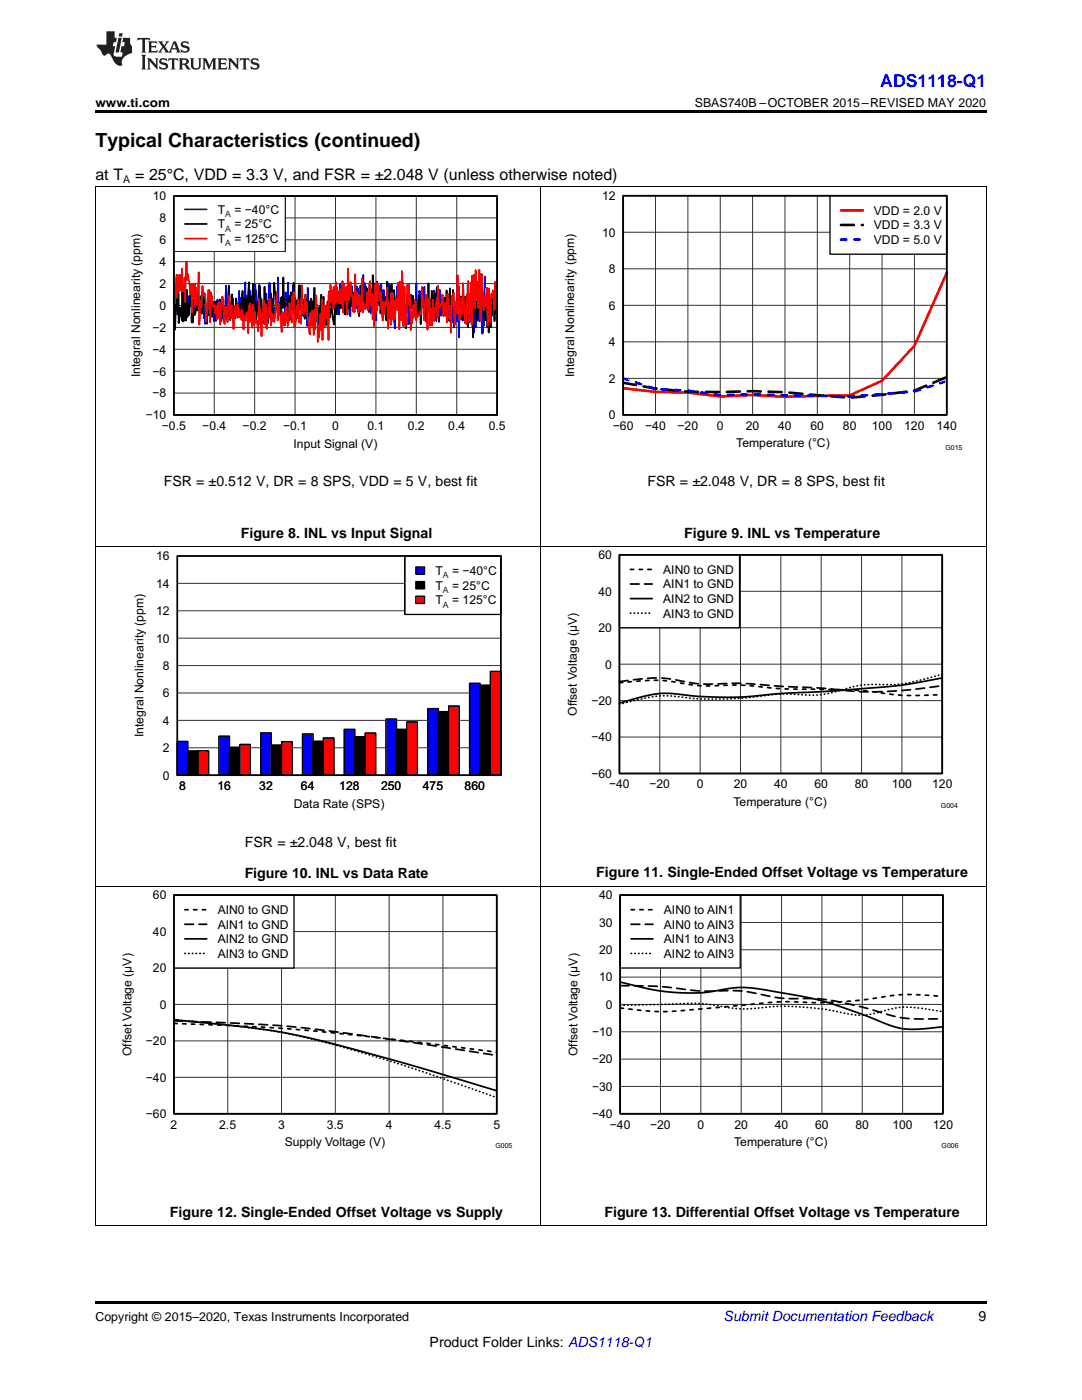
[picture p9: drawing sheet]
<svg xmlns="http://www.w3.org/2000/svg" width="216mm" height="279mm" viewBox="0 0 216 279" stroke-linecap="round" stroke-linejoin="round" font-family="sans-serif">
<defs><g id="words">
<text font-size="3.9" x="19" y="29.3">Typical Characteristics (continued)</text>
<text font-size="3.5" fill="#00f" x="175.6" y="17.3">ADS1118-Q1</text>
<g font-size="3.2">
<text x="19" y="36">at T</text>
<text x="27" y="36">= 25°C, VDD = 3.3 V, and FSR = ±2.048 V (unless otherwise noted)</text>
</g>
<g font-size="2.8">
<text x="32.7" y="97">FSR = ±0.512 V, DR = 8 SPS, VDD = 5 V, best fit</text>
<text x="129.2" y="97">FSR = ±2.048 V, DR = 8 SPS, best fit</text>
<text x="48" y="107.4">Figure 8. INL vs Input Signal</text>
<text x="136.5" y="107.4">Figure 9. INL vs Temperature</text>
<text x="48.9" y="168.9">FSR = ±2.048 V, best fit</text>
<text x="48.8" y="175.3">Figure 10. INL vs Data Rate</text>
<text x="119" y="174.9">Figure 11. Single-Ended Offset Voltage vs Temperature</text>
<text x="33.9" y="242.9">Figure 12. Single-Ended Offset Voltage vs Supply</text>
<text x="120.6" y="242.9">Figure 13. Differential Offset Voltage vs Temperature</text>
<text x="195.3" y="263.6">9</text>
<text x="85.7" y="268.9">Product Folder Links: ADS1118-Q1</text>
</g>
<text font-size="2.8" fill="#0000c8" x="144.4" y="263.6">Submit Documentation Feedback</text>
<g font-size="2.5">
<text x="19" y="21.4">www.ti.com</text>
<text x="138.6" y="21.4">SBAS740B –OCTOBER 2015–REVISED MAY 2020</text>
<text x="19" y="263.6">Copyright © 2015–2020, Texas Instruments Incorporated</text>
</g>
<g font-size="2.4">
<text x="30.5" y="40">10</text>
<text x="120.1" y="39.9">12</text>
<text x="31.8" y="44.4">8</text>
<text x="43.4" y="42.7">T</text>
<text x="43.4" y="45.6">T</text>
<text x="46.8" y="42.7">= −40°C</text>
<text x="46.8" y="45.6">= 25°C</text>
<text x="120.1" y="47.2">10</text>
<text x="174.4" y="42.9">VDD = 2.0 V</text>
<text x="174.4" y="45.8">VDD = 3.3 V</text>
<text x="31.8" y="53.1">4</text>
<text x="31.8" y="48.7">6</text>
<text x="43.4" y="48.5">T</text>
<text x="46.8" y="48.5">= 125°C</text>
<text x="174.4" y="48.7">VDD = 5.0 V</text>
<text x="31.8" y="57.5">2</text>
<text x="121.5" y="54.5">8</text>
<text x="31.8" y="61.8">0</text>
<text x="121.5" y="61.8">6</text>
<text x="30.4" y="70.6">−4</text>
<text x="30.4" y="66.2">−2</text>
<text x="121.5" y="69.1">4</text>
<text x="27.9" y="75.3" transform="rotate(-90 27.9 75.3)">Integral Nonlinearity (ppm)</text>
<text x="30.4" y="74.9">−6</text>
<text x="114.6" y="75.2" transform="rotate(-90 114.6 75.2)">Integral Nonlinearity (ppm)</text>
<text x="121.5" y="76.4">2</text>
<text x="29.1" y="83.7">−10</text>
<text x="30.4" y="79.3">−8</text>
<text x="121.5" y="83.7">0</text>
<text x="32.3" y="85.8">−0.5</text>
<text x="40.4" y="85.8">−0.4</text>
<text x="48.4" y="85.8">−0.2</text>
<text x="56.5" y="85.8">−0.1</text>
<text x="58.6" y="89.3">Input Signal (V)</text>
<text x="66.3" y="85.8">0</text>
<text x="73.3" y="85.8">0.1</text>
<text x="81.4" y="85.8">0.2</text>
<text x="89.5" y="85.8">0.4</text>
<text x="97.5" y="85.8">0.5</text>
<text x="122.3" y="85.8">−60</text>
<text x="128.7" y="85.8">−40</text>
<text x="135.2" y="85.8">−20</text>
<text x="143" y="85.8">0</text>
<text x="146.9" y="89.3">Temperature (°C)</text>
<text x="148.8" y="85.8">20</text>
<text x="155.3" y="85.8">40</text>
<text x="161.7" y="85.8">60</text>
<text x="168.2" y="85.8">80</text>
<text x="174" y="85.8">100</text>
<text x="180.4" y="85.8">120</text>
<text x="186.9" y="85.8">140</text>
<text x="31.2" y="111.8">16</text>
<text x="119.4" y="111.6">60</text>
<text x="31.2" y="117.3">14</text>
<text x="86.9" y="114.7">T</text>
<text x="86.9" y="117.7">T</text>
<text x="90.2" y="114.7">= −40°C</text>
<text x="90.2" y="117.7">= 25°C</text>
<text x="119.4" y="118.9">40</text>
<text x="132.3" y="114.5">AIN0 to GND</text>
<text x="132.3" y="117.4">AIN1 to GND</text>
<text x="31.2" y="122.8">12</text>
<text x="86.9" y="120.6">T</text>
<text x="90.2" y="120.6">= 125°C</text>
<text x="132.3" y="120.3">AIN2 to GND</text>
<text x="132.3" y="123.2">AIN3 to GND</text>
<text x="31.2" y="128.2">10</text>
<text x="119.4" y="126.1">20</text>
<text x="32.5" y="133.7">8</text>
<text x="120.8" y="133.4">0</text>
<text x="32.5" y="139.2">6</text>
<text x="115.1" y="142.9" transform="rotate(-90 115.1 142.9)">Offset Voltage (µV)</text>
<text x="118" y="140.7">−20</text>
<text x="28.6" y="147.1" transform="rotate(-90 28.6 147.1)">Integral Nonlinearity (ppm)</text>
<text x="32.5" y="144.6">4</text>
<text x="118" y="148">−40</text>
<text x="32.5" y="155.6">0</text>
<text x="32.5" y="150.1">2</text>
<text x="118" y="155.2">−60</text>
<text x="35.7" y="157.7">8</text>
<text x="43.4" y="157.7">16</text>
<text x="51.7" y="157.7">32</text>
<text x="58.6" y="161.2">Data Rate (SPS)</text>
<text x="60" y="157.7">64</text>
<text x="67.7" y="157.7">128</text>
<text x="76" y="157.7">250</text>
<text x="84.4" y="157.7">475</text>
<text x="92.7" y="157.7">860</text>
<text x="121.5" y="157.4">−40</text>
<text x="129.6" y="157.4">−20</text>
<text x="139" y="157.4">0</text>
<text x="146.4" y="160.9">Temperature (°C)</text>
<text x="146.4" y="157.4">20</text>
<text x="154.4" y="157.4">40</text>
<text x="162.5" y="157.4">60</text>
<text x="170.6" y="157.4">80</text>
<text x="177.9" y="157.4">100</text>
<text x="186" y="157.4">120</text>
<text x="30.5" y="179.5">60</text>
<text x="119.6" y="179.5">40</text>
<text x="43.4" y="182.4">AIN0 to GND</text>
<text x="43.4" y="185.3">AIN1 to GND</text>
<text x="119.6" y="185">30</text>
<text x="132.5" y="182.4">AIN0 to AIN1</text>
<text x="132.5" y="185.3">AIN0 to AIN3</text>
<text x="30.5" y="186.8">40</text>
<text x="43.4" y="188.2">AIN2 to GND</text>
<text x="43.4" y="191.2">AIN3 to GND</text>
<text x="119.6" y="190.4">20</text>
<text x="132.5" y="188.2">AIN1 to AIN3</text>
<text x="132.5" y="191.1">AIN2 to AIN3</text>
<text x="30.5" y="194.1">20</text>
<text x="119.6" y="195.9">10</text>
<text x="31.9" y="201.3">0</text>
<text x="120.9" y="201.3">0</text>
<text x="29.1" y="208.6">−20</text>
<text x="118.1" y="206.8">−10</text>
<text x="26.2" y="210.8" transform="rotate(-90 26.2 210.8)">Offset Voltage (µV)</text>
<text x="29.1" y="215.9">−40</text>
<text x="115.3" y="210.8" transform="rotate(-90 115.3 210.8)">Offset Voltage (µV)</text>
<text x="118.1" y="212.2">−20</text>
<text x="118.1" y="217.7">−30</text>
<text x="29.1" y="223.1">−60</text>
<text x="34" y="225.3">2</text>
<text x="43.7" y="225.3">2.5</text>
<text x="55.5" y="225.3">3</text>
<text x="65.2" y="225.3">3.5</text>
<text x="77" y="225.3">4</text>
<text x="86.7" y="225.3">4.5</text>
<text x="98.4" y="225.3">5</text>
<text x="118.1" y="223.1">−40</text>
<text x="121.7" y="225.3">−40</text>
<text x="129.7" y="225.3">−20</text>
<text x="139.2" y="225.3">0</text>
<text x="146.6" y="225.3">20</text>
<text x="154.6" y="225.3">40</text>
<text x="162.6" y="225.3">60</text>
<text x="170.7" y="225.3">80</text>
<text x="178.1" y="225.3">100</text>
<text x="186.1" y="225.3">120</text>
<text x="56.8" y="228.8">Supply Voltage (V)</text>
<text x="146.5" y="228.8">Temperature (°C)</text>
</g>
<text font-size="2.1" x="24.6" y="36.6">A</text>
<g font-size="1.7" fill="#231f20">
<text x="44.9" y="43.3">A</text>
<text x="44.9" y="46.3">A</text>
<text x="44.9" y="49.2">A</text>
<text x="88.4" y="115.4">A</text>
<text x="88.4" y="118.4">A</text>
<text x="88.4" y="121.3">A</text>
</g>
<g font-size="1.4">
<text x="188.6" y="89.7">G015</text>
<text x="187.8" y="161.3">G004</text>
<text x="98.9" y="229.2">G005</text>
<text x="187.9" y="229.2">G006</text>
</g>
</g></defs>
<path d="M19 259.7h177.8v.5h-177.8z" fill="#000"/>
<path d="M19.1 177v67.6M107.9 177v67.6M196.8 177v67.6M19 244.6h177.8" fill="none" stroke="#000" stroke-width=".2"/>
<path d="M34.7 178.6h64.4v43.7h-64.4z" fill="none" stroke="#000" stroke-width=".26"/>
<path d="M34.7 178.6h64.4v43.7h-64.4zM45.4 178.6v43.7M56.2 178.6v43.7M66.9 178.6v43.7M77.6 178.6v43.7M88.4 178.6v43.7M34.7 193.2h64.4M34.7 185.9h64.4M34.7 215h64.4M34.7 207.7h64.4M34.7 200.5h64.4" fill="none" stroke="#333" stroke-width=".2"/>
<path d="M34.7 204.2a462.2 462.2 0 0 1 52.6 4.3l11.8 1.5" fill="none" stroke="#000" stroke-width=".35" stroke-dasharray=".7 1.1"/>
<path d="M34.7 203.7a287.9 287.9 0 0 1 36.5 2.8l27.9 4.1" fill="none" stroke="#000" stroke-width=".35" stroke-dasharray="1.7 1.1"/>
<path d="M34.7 203.5l2.9 .3a156.1 156.1 0 0 1 29.3 4.6l15.4 4.2 16.8 5.1" fill="none" stroke="#000" stroke-width=".35"/>
<path d="M34.7 203.5l2.9 .3a150.8 150.8 0 0 1 29.3 4.8l4.3 1.2a427.1 427.1 0 0 1 27.9 9.2" fill="none" stroke="#000" stroke-width=".35" stroke-dasharray=".1 .7"/>
<path d="M34.7 178.6h24v14.6h-24z" fill="#fff"/>
<path d="M34.7 178.6h24v14.6h-24zM123.7 178.6h64.5v43.7h-64.5z" fill="none" stroke="#000" stroke-width=".26"/>
<path d="M36.9 181.6h4.4M123.7 201.2a51.6 51.6 0 0 0 16.1 .2l5.7-.5a90 90 0 0 1 15.3-.9 86.8 86.8 0 0 0 17.7-1.4 59.4 59.4 0 0 1 9.7 .2" fill="none" stroke="#000" stroke-width=".35" stroke-dasharray=".7 1.1"/>
<path d="M36.9 184.5h4.4M123.7 196.7a84.4 84.4 0 0 1 15.3 1l2.5 .1a34.1 34.1 0 0 1 12.8 1.2 55.8 55.8 0 0 0 8.9 .3 84.9 84.9 0 0 1 15.3 3.5 43.3 43.3 0 0 0 9.7 .5" fill="none" stroke="#000" stroke-width=".35" stroke-dasharray="1.7 1.1"/>
<path d="M34.7 178.6h64.4v43.7h-64.4zM36.9 187.4h4.4M123.7 196a46.3 46.3 0 0 0 16.9 2.1l1.7-.2a23.5 23.5 0 0 1 12 0 76.4 76.4 0 0 1 21.8 6.2 15.4 15.4 0 0 0 9.4 1.1l2.7-.3" fill="none" stroke="#000" stroke-width=".35"/>
<path d="M36.9 190.3h4.4M123.7 200.6l8.9-.2a42.5 42.5 0 0 1 13.7 .8 42.2 42.2 0 0 0 8.8-.4 60.7 60.7 0 0 1 14.5 1.6 13.5 13.5 0 0 0 7.3-.8 17.1 17.1 0 0 1 8.6-.1l2.7 .4" fill="none" stroke="#000" stroke-width=".35" stroke-dasharray=".1 .7"/>
<g fill="none" stroke="#333" stroke-width=".2">
<path d="M123.7 178.6h64.5v43.7h-64.5zM131.8 178.6v43.7M139.8 178.6v43.7M147.9 178.6v43.7M155.9 178.6v43.7M164 178.6v43.7M172.1 178.6v43.7M180.1 178.6v43.7M123.7 195h64.5M123.7 189.5h64.5M123.7 184.1h64.5M123.7 216.8h64.5"/>
<path d="M123.7 211.4h64.5M123.7 205.9h64.5M123.7 200.5h64.5"/>
</g>
<path d="M123.7 178.6h24v14.6h-24z" fill="#fff"/>
<path d="M123.7 178.6h24v14.6h-24z" fill="none" stroke="#000" stroke-width=".26"/>
<path d="M125.9 181.6h4.4" fill="none" stroke="#000" stroke-width=".35" stroke-dasharray=".7 1.1"/>
<path d="M125.9 184.5h4.4" fill="none" stroke="#000" stroke-width=".35" stroke-dasharray="1.7 1.1"/>
<path d="M123.7 178.6h64.5v43.7h-64.5zM125.9 187.4h4.4" fill="none" stroke="#000" stroke-width=".35"/>
<path d="M125.9 190.3h4.4" fill="none" stroke="#000" stroke-width=".35" stroke-dasharray=".1 .7"/>
<path d="M19.1 109.1v68M107.9 109.1v68M196.8 109.1v68M19 177h177.8" fill="none" stroke="#000" stroke-width=".2"/>
<path d="M35.4 148h2.1v6.7h-2.1z" fill="#00f"/>
<path d="M35.4 148h2.1v6.7h-2.1zM37.5 149.9h2v4.8h-2z" fill="none" stroke="#000" stroke-width=".26"/>
<path d="M37.5 149.9h2v4.8h-2z" fill="#000"/>
<path d="M39.5 149.9h2.1v4.8h-2.1z" fill="#f00"/>
<path d="M39.5 149.9h2.1v4.8h-2.1z" fill="none" stroke="#000" stroke-width=".26"/>
<path d="M43.7 146.9h2.1v7.8h-2.1z" fill="#00f"/>
<path d="M43.7 146.9h2.1v7.8h-2.1zM45.8 149.2h2.1v5.5h-2.1z" fill="none" stroke="#000" stroke-width=".26"/>
<path d="M45.8 149.2h2.1v5.5h-2.1z" fill="#000"/>
<path d="M47.9 148.6h2.1v6.1h-2.1z" fill="#f00"/>
<path d="M47.9 148.6h2.1v6.1h-2.1z" fill="none" stroke="#000" stroke-width=".26"/>
<path d="M52 146.3h2.1v8.4h-2.1z" fill="#00f"/>
<path d="M52 146.3h2.1v8.4h-2.1zM54.1 148.7h2.1v6h-2.1z" fill="none" stroke="#000" stroke-width=".26"/>
<path d="M54.1 148.7h2.1v6h-2.1z" fill="#000"/>
<path d="M56.2 148h2.1v6.7h-2.1z" fill="#f00"/>
<path d="M56.2 148h2.1v6.7h-2.1z" fill="none" stroke="#000" stroke-width=".26"/>
<path d="M60.4 146.5h2.1v8.2h-2.1z" fill="#00f"/>
<path d="M60.4 146.5h2.1v8.2h-2.1zM62.5 147.9h2v6.8h-2z" fill="none" stroke="#000" stroke-width=".26"/>
<path d="M62.5 147.9h2v6.8h-2z" fill="#000"/>
<path d="M64.5 147.3h2.1v7.4h-2.1z" fill="#f00"/>
<path d="M64.5 147.3h2.1v7.4h-2.1z" fill="none" stroke="#000" stroke-width=".26"/>
<path d="M68.7 145.6h2.1v9.1h-2.1z" fill="#00f"/>
<path d="M68.7 145.6h2.1v9.1h-2.1zM70.8 147h2.1v7.7h-2.1z" fill="none" stroke="#000" stroke-width=".26"/>
<path d="M70.8 147h2.1v7.7h-2.1z" fill="#000"/>
<path d="M72.9 146.3h2.1v8.4h-2.1z" fill="#f00"/>
<path d="M72.9 146.3h2.1v8.4h-2.1z" fill="none" stroke="#000" stroke-width=".26"/>
<path d="M77 143.5h2.1v11.2h-2.1z" fill="#00f"/>
<path d="M77 143.5h2.1v11.2h-2.1zM79.1 145.6h2.1v9.1h-2.1z" fill="none" stroke="#000" stroke-width=".26"/>
<path d="M79.1 145.6h2.1v9.1h-2.1z" fill="#000"/>
<path d="M81.2 144.1h2.1v10.6h-2.1z" fill="#f00"/>
<path d="M81.2 144.1h2.1v10.6h-2.1z" fill="none" stroke="#000" stroke-width=".26"/>
<path d="M85.4 141.4h2v13.3h-2z" fill="#00f"/>
<path d="M85.4 141.4h2v13.3h-2zM87.4 142h2.1v12.7h-2.1z" fill="none" stroke="#000" stroke-width=".26"/>
<path d="M87.4 142h2.1v12.7h-2.1z" fill="#000"/>
<path d="M89.5 140.9h2.1v13.8h-2.1z" fill="#f00"/>
<path d="M89.5 140.9h2.1v13.8h-2.1z" fill="none" stroke="#000" stroke-width=".26"/>
<path d="M93.7 136.4h2.1v18.3h-2.1z" fill="#00f"/>
<path d="M93.7 136.4h2.1v18.3h-2.1zM95.8 136.8h2.1v17.9h-2.1z" fill="none" stroke="#000" stroke-width=".26"/>
<path d="M95.8 136.8h2.1v17.9h-2.1z" fill="#000"/>
<path d="M97.9 134h2v20.7h-2z" fill="#f00"/>
<path d="M97.9 134h2v20.7h-2z" fill="none" stroke="#000" stroke-width=".26"/>
<path d="M35.4 116.4h64.5M35.4 111h64.5M35.4 138.3h64.5M35.4 132.8h64.5M35.4 127.4h64.5M35.4 121.9h64.5M35.4 154.7h64.5M35.4 149.2h64.5M35.4 143.8h64.5" fill="none" stroke="#333" stroke-width=".2"/>
<path d="M35.4 148h2.1v6.7h-2.1z" fill="#00f"/>
<path d="M35.4 148h2.1v6.7h-2.1zM37.5 149.9h2v4.8h-2z" fill="none" stroke="#000" stroke-width=".26"/>
<path d="M37.5 149.9h2v4.8h-2z" fill="#000"/>
<path d="M39.5 149.9h2.1v4.8h-2.1z" fill="#f00"/>
<path d="M39.5 149.9h2.1v4.8h-2.1z" fill="none" stroke="#000" stroke-width=".26"/>
<path d="M43.7 146.9h2.1v7.8h-2.1z" fill="#00f"/>
<path d="M43.7 146.9h2.1v7.8h-2.1zM45.8 149.2h2.1v5.5h-2.1z" fill="none" stroke="#000" stroke-width=".26"/>
<path d="M45.8 149.2h2.1v5.5h-2.1z" fill="#000"/>
<path d="M47.9 148.6h2.1v6.1h-2.1z" fill="#f00"/>
<path d="M47.9 148.6h2.1v6.1h-2.1z" fill="none" stroke="#000" stroke-width=".26"/>
<path d="M52 146.3h2.1v8.4h-2.1z" fill="#00f"/>
<path d="M52 146.3h2.1v8.4h-2.1zM54.1 148.7h2.1v6h-2.1z" fill="none" stroke="#000" stroke-width=".26"/>
<path d="M54.1 148.7h2.1v6h-2.1z" fill="#000"/>
<path d="M56.2 148h2.1v6.7h-2.1z" fill="#f00"/>
<path d="M56.2 148h2.1v6.7h-2.1z" fill="none" stroke="#000" stroke-width=".26"/>
<path d="M60.4 146.5h2.1v8.2h-2.1z" fill="#00f"/>
<path d="M60.4 146.5h2.1v8.2h-2.1zM62.5 147.9h2v6.8h-2z" fill="none" stroke="#000" stroke-width=".26"/>
<path d="M62.5 147.9h2v6.8h-2z" fill="#000"/>
<path d="M64.5 147.3h2.1v7.4h-2.1z" fill="#f00"/>
<path d="M64.5 147.3h2.1v7.4h-2.1z" fill="none" stroke="#000" stroke-width=".26"/>
<path d="M68.7 145.6h2.1v9.1h-2.1z" fill="#00f"/>
<path d="M68.7 145.6h2.1v9.1h-2.1zM70.8 147h2.1v7.7h-2.1z" fill="none" stroke="#000" stroke-width=".26"/>
<path d="M70.8 147h2.1v7.7h-2.1z" fill="#000"/>
<path d="M72.9 146.3h2.1v8.4h-2.1z" fill="#f00"/>
<path d="M72.9 146.3h2.1v8.4h-2.1z" fill="none" stroke="#000" stroke-width=".26"/>
<path d="M77 143.5h2.1v11.2h-2.1z" fill="#00f"/>
<path d="M77 143.5h2.1v11.2h-2.1zM79.1 145.6h2.1v9.1h-2.1z" fill="none" stroke="#000" stroke-width=".26"/>
<path d="M79.1 145.6h2.1v9.1h-2.1z" fill="#000"/>
<path d="M81.2 144.1h2.1v10.6h-2.1z" fill="#f00"/>
<path d="M81.2 144.1h2.1v10.6h-2.1z" fill="none" stroke="#000" stroke-width=".26"/>
<path d="M85.4 141.4h2v13.3h-2z" fill="#00f"/>
<path d="M85.4 141.4h2v13.3h-2zM87.4 142h2.1v12.7h-2.1z" fill="none" stroke="#000" stroke-width=".26"/>
<path d="M87.4 142h2.1v12.7h-2.1z" fill="#000"/>
<path d="M89.5 140.9h2.1v13.8h-2.1z" fill="#f00"/>
<path d="M89.5 140.9h2.1v13.8h-2.1z" fill="none" stroke="#000" stroke-width=".26"/>
<path d="M93.7 136.4h2.1v18.3h-2.1z" fill="#00f"/>
<path d="M93.7 136.4h2.1v18.3h-2.1zM95.8 136.8h2.1v17.9h-2.1z" fill="none" stroke="#000" stroke-width=".26"/>
<path d="M95.8 136.8h2.1v17.9h-2.1z" fill="#000"/>
<path d="M97.9 134h2v20.7h-2z" fill="#f00"/>
<path d="M97.9 134h2v20.7h-2z" fill="none" stroke="#000" stroke-width=".26"/>
<path d="M80.8 111h19.1v11.6h-19.1z" fill="#fff"/>
<path d="M80.8 111h19.1v11.6h-19.1z" fill="none" stroke="#000" stroke-width=".29"/>
<path d="M83 113.1h1.7v1.5h-1.7z" fill="#00f"/>
<path d="M83 113.1h1.7v1.5h-1.7zM83 116.1h1.7v1.4h-1.7z" fill="none" stroke="#000" stroke-width=".26"/>
<path d="M83 116.1h1.7v1.4h-1.7z" fill="#000"/>
<path d="M83 119h1.7v1.4h-1.7z" fill="#f00"/>
<path d="M83 119h1.7v1.4h-1.7zM123.6 110.7h64.4v43.7h-64.4z" fill="none" stroke="#000" stroke-width=".26"/>
<path d="M35.4 111h64.5v43.7h-64.5zM188 135.3a114.2 114.2 0 0 1-19.3 2.4l-4.8 .3a183.1 183.1 0 0 0-16.1 1.1 89.7 89.7 0 0 1-14.5-.7 30.5 30.5 0 0 0-9.2 1.8l-.5 .1" fill="none" stroke="#000" stroke-width=".35"/>
<g fill="none" stroke="#333" stroke-width=".2">
<path d="M123.6 110.7h64.4v43.7h-64.4zM123.6 118h64.4M131.7 110.7v43.7M139.7 110.7v43.7M147.8 110.7v43.7M155.8 110.7v43.7M163.9 110.7v43.7M171.9 110.7v43.7M180 110.7v43.7M123.6 139.8h64.4M123.6 132.5h64.4M123.6 125.3h64.4"/>
<path d="M123.6 147.1h64.4"/>
</g>
<path d="M123.6 136.3a38.1 38.1 0 0 1 13.7 .3 49.7 49.7 0 0 0 9.7 .1h.8a108.7 108.7 0 0 0 13.6 .8 96.8 96.8 0 0 1 17.8 1.2l3.4 .1 5.4-.2" fill="none" stroke="#000" stroke-width=".35" stroke-dasharray=".7 1.1"/>
<path d="M123.6 136l1.8-.2a25.8 25.8 0 0 1 11.9 .4 44.2 44.2 0 0 0 9.7 .2l8.8 .6a182.9 182.9 0 0 1 16.1 1 90.9 90.9 0 0 0 16.1-1.2" fill="none" stroke="#000" stroke-width=".35" stroke-dasharray="1.7 1.1"/>
<path d="M123.6 140.6l1.8-.5a22.8 22.8 0 0 1 11.9-.8 76.7 76.7 0 0 0 17.7-.7h3.2a22.1 22.1 0 0 0 11.3-1.4 24.5 24.5 0 0 1 8-.6 41.9 41.9 0 0 0 10.5-2" fill="none" stroke="#000" stroke-width=".35" stroke-dasharray=".1 .7"/>
<path d="M123.6 110.7h24v14.6h-24z" fill="#fff"/>
<path d="M34.7 39.1h64.5v43.7h-64.5zM123.6 110.7h24v14.6h-24z" fill="none" stroke="#000" stroke-width=".26"/>
<path d="M125.8 113.6h4.3" fill="none" stroke="#000" stroke-width=".35" stroke-dasharray=".7 1.1"/>
<path d="M125.8 116.6h4.3" fill="none" stroke="#000" stroke-width=".35" stroke-dasharray="1.7 1.1"/>
<path d="M99.2 61.5l-.1 1.1-.2-.1-.1-2.3-.1 3.9-.4-5.7-.1 4.6-.2-1.4-.1 3.7-.3-5.8-.1 6.9-.1-4.8-.1 3.6-.2-4.7-.1 3.4-.1-2.7-.2 2.8-.1-1.2h-.1l-.3-5.9-.1 5-.3-.9-.1 2.5-.1-4.4-.2 3.1-.1-2-.1 3.8-.3-4-.1-.1-.1 1.9-.2-.2-.1 5.7-.2-7.1-.2 3.9-.1-3.9-.3 4.1-.1-.9-.1 1.9-.1-4.7-.2 3.8-.1-3h-.1l-.3 1.4-.1-1.9-.2 2.4-.1-2.2-.1 2.7-.1-4.6-.3 3.2-.1-2.2-.2 2.9-.2-2.7-.3 2.4-.1-2.1-.1 2.3-.3-5.2-.1 2.9-.3-.5-.1 2.5-.1-5.2-.2 6.6-.2-5.3-.2 4.4-.1-5.2-.1 4.8-.3-3.4-.2 3.4-.2-3-.1 .6h-.1l-.1 .3-.2-.2-.2 3.8-.4-7-.3 3.3-.1-2.1-.1 2.9-.3-2.6-.1 .5-.2-1.3-.1 4.4-.1 .2-.1-.1-.2-.9-.1-5.1-.1 5.4-.2-1.8-.1 .8-.1-.3-.3 2.6-.1-3.8-.1 2.1-.2-2.7-.2 .9-.2 5-.1-5-.1 1.4-.1-2.3-.3 4.4-.1-2.3-.2 .9-.1-2-.1 .2-.1 3-.3-4-.1 1.7-.2-1.3-.1 .2-.3 2.3-.2-4.7-.1 4.3-.2-.1-.1 1.1-.1 3-.5-7.2-.3 4.2-.1-2-.2 3.1-.2-7.1-.2 5.4-.1-2.8-.2 .1-.3 2-.3-3.3-.1 5.4-.4-6.6-.1 2-.1-1.7-.2 3.1-.1-1-.1 .5-.1-.2-.2-3.2-.1 7.8-.3-4.5-.2 1.3-.3-2.1-.1-.1-.3 4-.1-5-.1 3.1-.2-2.2-.1 .6-.1-.2-.1 2.7-.2-3.1-.1-.2-.1 2-.2-3.8-.1 3-.1-4.6-.2 5.4-.1-2.5-.1 .3-.1-.2-.2 .4-.1 4-.4-4.8-.1 4.1-.1-4.5-.2 3.7-.1-1.4-.1 1-.2-2.1-.1 2.6-.1-.2-.3-3.7-.2 6.1-.7-4.8-.1 2.9-.1 .1-.2-.7-.1 1.5-.3-4.3-.2 2.8-.1-1.3-.2 2.2-.1-4.8-.3 6.1-.2-4.7-.3 4.7-.2-3.5-.3 .6-.1-2.6-.4 4.3-.4-1.9-.1-1.6-.2 4.6-.2-2.5-.3 4.6-.4-3-.1 .4-.1-.6-.2 1.7-.2-4.5-.1 3.9-.2-1.6-.1 3.8-.4-3.4-.1 2.7-.1-5-.3 4h-.1l-.2-4.3-.2 5.4-.2-2.9-.1 2.3-.1-2.4-.3 .8-.1-1.1-.1 2.9-.2-6.5-.1 7.7-.1-4.8-.1 2.5-.3-3.2-.1 .3-.2 3-.1-2.7-.1 2-.2-2.3-.1 1.2-.1-1.2-.1 .7-.2-1.8-.1 4.8-.1-3.5-.2 2.9-.3-3.5-.2 2-.1-4.5-.1 4.9-.2-5-.1 4.9-.1-1.9-.1 1.9-.2-1.8-.1 3.9-.1-2.6-.2 1.3-.1-6.2-.1 5.4-.2-2.1-.1 1.2-.1-2.6-.1 4.8-.2-4.1-.1 1.9-.3-1.6-.2 3.6-.1-1.6h-.2l-.1-.8h-.1l-.2-5.1-.1 6.1-.1-2.3-.2 1.4-.1-1.2-.1 3.5-.1-1.4-.3 1.1-.3-3-.1 .9-.4-4.1a23.5 23.5 0 0 1-.5 6l-.1-3.8-.1 4.9-.2-4.2-.4 5.2-.4-4.9-.1 4.6-.1-7-.1 6.3-.2-1.5-.2 .2-.3-1-.2-4.3-.7 6.8-.4-5.6-.1 2.1-.1-3.6-.2 6.2-.1-3.6-.1 3.6-.2-3.7-.1 3.5-.1-6.3-.4 6.2-.1-3-.3 3.9-.1-3.7-.1-.2-.2 3.8-.1-5.2-.1 2-.3 1.1-.1-.4-.2 1.2-.1-.4-.1 1.7-.1-1.5-.2 .8-.1-3-.1 4-.2-1.5-.1 1.2-.2-.6-.2-4-.1 4.4-.1-2.5-.2 3.3-.2-6.9-.3 5.7-.1-1.2-.1-.2-.3 2.2-.1-2.3-.2 3-.2-2.9-.1 1-.2-2-.1 3-.1-3.5-.2 3.5-.1-2.8-.1 1.4-.1-.2-.2-1.5-.1 3.9-.1-3.9-.2 2.3-.1-2-.1-.1-.3 2.9-.1-4.3-.1 2.2-.3 .6-.1-.5-.2 1.6-.1-1.1-.1 2.8-.1-3.2-.2 2.1-.2-5-.6 4.1-.2-3.5-.1 2.6-.3-1.4-.1 1.7-.2-1.8-.5 2.7-.1-.2-.1-3-.2 4.7-.1-6.7-.1 3.4-.1-2.2-.2 .2-.2 3.8-.2-2.3-.1 2.7-.1-5.5-.2 6.1-.1-4.8-.1 3.7-.1-3.1-.2 4.4-.1-6.4-.1 6.2-.2-2.3-.1 1.5-.1-1.7-.1 .1-.2 3-.1-6-.1 4.2-.2-3.6-.1 2.8-.1-1.5-.2 5.4-.1-8-.1 7.3M123.6 110.7h64.4v43.7h-64.4zM125.8 119.5h4.3" fill="none" stroke="#000" stroke-width=".35"/>
<path d="M125.8 122.4h4.3" fill="none" stroke="#000" stroke-width=".35" stroke-dasharray=".1 .7"/>
<path d="M19.1 37.3v71.8M107.9 37.3v71.8M196.8 37.3v71.8M19 109.1h177.8" fill="none" stroke="#000" stroke-width=".2"/>
<g fill="none" stroke="#333" stroke-width=".2">
<path d="M34.7 39.1h64.5v43.7h-64.5zM42.8 39.1v43.7M50.8 39.1v43.7M58.9 39.1v43.7M66.9 39.1v43.7M75 39.1v43.7M83.1 39.1v43.7M91.1 39.1v43.7M34.7 56.6h64.5M34.7 52.2h64.5M34.7 47.9h64.5M34.7 43.5h64.5"/>
<path d="M34.7 78.4h64.5M34.7 74.1h64.5M34.7 69.7h64.5M34.7 65.3h64.5M34.7 61h64.5"/>
</g>
<path d="M96.8 55.2l-.2 8.6-.1 1.2-.1-2.7-.1 4.3-.2-5.1-.1 1.1-.1-.1-.1-2.3-.1 3.9-.4-5.7-.1 4.6-.2-1.4-.1 3.7-.2-5.8-.2 6.9-.1-4.8-.1 3.6-.1-4.7-.1 3.4-.2-2.7-.1 2.8-.1-1.2h-.1l-.3-5.9-.1 5-.3-.9-.1 2.5-.1-4.4-.1 3.1-.2-2-.1 3.8-.2-4-.1-.1-.2 1.9-.1-.2-.1 5.7-.3-7.1-.1 3.9-.1-3.9-.3 4.1-.1-.9-.1 1.9-.1-4.7-.1 3.8-.2-3h-.1l-.2 1.4-.2-1.9-.1 2.4-.1-2.2-.1 2.7-.2-4.6-.2 3.2-.1-2.2-.1 2.9-.3-2.7-.2 2.4-.2-2.1-.1 2.3-.2-5.2-.2 2.9-.2-.5-.1 2.5-.1-5.2-.2 6.6-.2-5.3-.1 4.4-.2-5.2-.1 4.8-.2-3.4-.3 3.4-.1-3-.1 .6h-.1l-.2 .3-.1-.2-.2 3.8-.4-7-.3 3.3-.1-2.1-.1 2.9-.3-2.6-.1 .5-.1-1.3-.1 4.4-.1 .2-.2-.1-.1-.9-.1-5.1-.1 5.4-.2-1.8-.1 .8-.1-.3-.3 2.6-.1-3.8-.1 2.1-.1-2.7-.3 .9-.1 5-.1-5-.1 1.4-.2-2.3-.2 4.4-.1-2.3-.2 .9-.1-2-.1 .2-.1 3-.3-4-.1 1.7-.1-1.3-.1 .2-.3 2.3-.2-4.7-.2 4.3-.1-.1-.2 4.1-.5-7.2-.3 4.2-.1-2-.1 3.1-.3-7.1-.1 5.4-.1-2.8-.3 .1-.2 2-.2-3.3-.2 5.4-.3-6.6-.2 2-.1-1.7-.1 3.1-.1-1-.2 .5-.1-.2-.1-3.2-.1 7.8-.3-4.5-.2 1.3-.3-2.1-.1-.1-.2 4-.2-5-.1 3.1-.1-2.2-.1 .6-.1-.2-.2 2.7-.1-3.1-.1-.2-.1 2-.2-3.8-.1 3-.1-4.6-.1 5.4-.2-2.5-.1 .3-.1-.2-.1 .4-.2 4-.3-4.8-.1 4.1-.2-4.5-.1 3.7-.1-1.4-.1 1-.2-2.1-.1 2.6-.1-.2-.3-3.7-.2 6.1-.6-4.8-.1 2.9-.2 .1-.1-.7-.1 1.5-.3-4.3-.2 2.8-.1-1.3-.1 2.2-.2-4.8-.2 6.1-.3-4.7-.2 4.7-.3-3.5-.2 .6-.1-2.6-.4 4.3-.5-3.5-.1 4.6-.3-2.5-.2 4.6-.4-3-.1 .4-.1-.6-.1 1.7-.3-4.5-.1 3.9-.1-1.6-.2 3.8-.3-3.4-.2 2.7-.1-5-.2 4h-.1l-.2-4.3-.2 5.4-.1-2.9-.2 2.3-.1-2.4-.2 .8-.2-1.1-.1 2.9-.1-6.5-.1 7.7-.1-4.8-.2 2.5-.2-3.2-.1 .3-.2 3-.1-2.7-.1 2-.1-2.3-.2 1.2-.1-1.2-.1 .7-.1-1.8-.1 4.8-.2-3.5-.1 2.9-.4-3.5-.1 2-.1-4.5-.1 4.9-.2-5-.1 4.9-.1-1.9-.1 1.9-.2-1.8-.1 3.9-.1-2.6-.1 1.3-.1-6.2-.2 5.4-.1-2.1-.1 1.2-.1-2.6-.2 4.8-.1-4.1-.1 1.9-.3-1.6-.2 3.6-.1-1.6h-.1l-.2-.8h-.1l-.1-5.1-.1 6.1-.2-2.3-.1 1.4-.1-1.2-.1 3.5-.2-1.4-.2 1.1-.1-.6-.1-2.4-.2 .9-.3-4.1-.4 5.8-.1 .2-.2-3.8-.1 4.9-.1-4.2-.4 5.2-.3-4.9-.2 4.6-.1-7-.1 6.3-.1-1.5-.3 .2-.2-1-.3-4.3-.6 6.8-.4-5.6-.1 2.1-.1-3.6-.1 6.2-.2-3.6-.1 3.6-.1-3.7-.1 3.5-.1-6.3-.4 6.2-.1-3-.3 3.9-.1-3.7-.1-.2-.2 3.8-.1-5.2-.2 2.7-.1 .4-.2-.4-.1 1.2-.1-.4-.1 1.7-.2-1.5-.1 .8-.1-3-.1 4-.2-1.5-.1 1.2-.2-.6-.2-4-.1 4.4-.1-2.5-.1 3.3-.3-6.9-.2 5.7-.3-1.4-.2 2.2-.1-2.3-.2 3-.2-2.9-.1 1-.1-2-.2 3-.1-3.5-.1 3.5-.1-2.8-.2 1.4-.2-1.7-.1 3.9-.2-3.9-.1 2.3-.1-2-.1-.1-.3 2.9-.1-4.3-.1 2.2-.3 .6-.1-.5-.1 1.6-.1-1.1-.2 2.8-.1-3.2-.1 2.1-.2-5-.5 4.1-.3-3.5-.1 2.6-.3-1.4-.1 1.7-.1-1.8-.5 2.7-.1-.2-.1-3-.2 4.7-.1-6.7-.1 3.4-.1-2.2-.2 .2-.2 3.8-.1-2.3-.2 2.7-.1-5.5-.1 6.1-.1-4.8-.1 3.7-.2-3.1-.1 4.4-.1-6.4-.1 6.2-.2-2.3-.1 1.5-.1-1.7-.1 .1-.2 3-.1-6-.1 4.2-.1-3.6-.1 2.8-.2-1.5-.1 5.4-.1-8-.1 5.5" fill="none" stroke="#00f" stroke-width=".35"/>
<path d="M34.7 59l.1 1.6 .2-3.8 .1 .3 .1-2.3 .2 4.7 .1-3.8 .1 2.5 .2-3.4 .1 2.9 .1-2.8 .2 3.1 .1-4.4 .1 4.6 .3-1 .1-1.8 .2 4.9 .1-7.9h.1l.2 3.5 .1-1.2 .4 3.9 .3-1.9 .1 5.6 .1-5.7 .2 2.7h.1l.2-2.7 .1 4.4 .1-3.6 .1 3.4 .2-2.5 .1-.1 .2-3.9 .1 10.5 .1-4.9 .3 1.5 .1-4.1 .1-.2 .2 1.5 .1 .3 .2-.3 .1 .3 .1 5.3 .2-2.2 .1 .3 .1-4.4h.3l.1 6.4 .2-6 .4 2.9 .1-.6 .4 1.9 .1-1.6 .2 2.8 .2-3.2 .2 3 .1-3.3 .1 4.6 .4-5.6 .3 .8 .1 4.4 .2 .3 .1-3.5 .1 .5 .2-.2 .1 2.8 .1-3.8 .3-1.5 .1 4.6 .2-.1 .1-2.6 .4 4.8 .3-4.7 .1 1.6 .1-.1 .2 .6 .1-2.4 .3 2.7 .1-1.5 .4 2 .1-2.1 .3 4 .1-2.3 .2-.5 .1 1 .1-1.5 .2 .5 .1-.7 .1 4.2 .2-5.5 .1 3.3 .1-3.8 .4 4.9 .2-4.6 .1 4 .3-2.5 .1 2.1 .1-.4h.2l.2 2.1 .2-6.4 .1 5 .1-3.3 .3 5.7 .1-4.3 .2 1 .1-3.8 .3 4.8 .1-4.1 .1 4.8 .2 .1 .5-6 .3 5.4 .1-2.5 .1 1.6 .2-1.3 .2 1.4 .6-5.9 .1 5.7 .1-3.4 .2 2.2 .2 .2 .3 3.3 .1-4.1 .3 2.7 .1-2.5 .2 2.5 .2-3.6 .3 3.8 .4-4.7 .1 2.6 .2-.7 .1 2.1 .1-5.3 .2 2 .1-2.8 .1 7.1 .3-1.1 .1-2.7 .4-1.8 .2 4.6 .1-1.5 .3 1.7 .1-7.7 .1 4.7 .2 .7 .1 .4 .1-.1 .2-3.7 .1 3.2 .1-1.8 .7 6.5 .1-4.3 .3 2.5 .1-3 .3 4.9 .1-5 .2 3.9 .1-6.9 .1 4 .2-2.1 .1 7.4 .1-3.4 .2 2.6 .2-4.7 .2 3.2 .1-6.1 .1 8 .2-6.7 .2 4.2 .2-4.3 .1 2.6 .3-2.9 .2 7.1 .2-9.5 .1 2.1 .1-3.6 .2 3.4 .2-2.2 .2 3.6 .1-.4 .1-4 .2 3.3 .1-4.2 .1 4 .2-2.9 .1 1.2 .1-.3 .2 2.2 .1-2.8 .1 2.8 .2-1.8 .1 2 .1-4.6 .2 6.3 .1-5.6 .3 3.1 .2-2.7 .2 5.6 .1-9.2 .1 6.3 .2-1.3 .1 .4 .1-2.7 .2 2.1 .2 .8 .2 3 .1-3 .1 3.1 .2-7.6 .1 6.2 .1-2.6 .4 3.9 .2-3.4 .1 2.9 .1-2.2 .2 2.4 .1-6.3 .1 6.8 .2-2.4 .3 1.6 .1 .1 .1-.3 .3-3.1 .1 3.6 .4-5.8 .2 4.5 .1 .5 .1-2.5 .1 5.1 .2-4.6 .1 6 .3-8.3 .1 5.5 .2-5.8 .1 5.5 .1-5.2 .2 1.5 .1-.7 .1 2.4 .2-1.7 .1 3.3 .3 2.4 .1-3.8 .1 2.3 .2 .2 .1-2.5 .1-.1 .2 .7 .1-3.4 .1 8.2 .2-5 .1-.1 .1 .1 .2 4.2 .1-6.3 .1 1.7 .2-1.7 .1 5.4 .1-3.8 .2 3.5 .1-3.7 .3-.3 .1 2.3 .1-5.5 .3 9.3 .1-9.5 .3 7.7 .1-9.8 .3 11 .1-7.7 .2-.2 .1 7.9 .1-2.7 .2 2.5 .1-8 .1 3.7 .2-3.9 .1 4.2 .1-2 .2 6.9 .1-3.6 .1 2.4 .2-3.6 .1 2.5 .1-2.7h.2l.1-.8 .1 3.9 .2-1.1 .1 .3h.1l.2-.3 .1 .1 .3-.6 .1 .4 .1-5.4 .2 3.2 .1-.6 .1 4 .4-5.1 .2 1 .1 6 .3-6.1 .1 .2 .1 5 .2-3.2 .2 3.3 .2-5.2 .2 4.3 .2-2.5h.1l.1-.4 .2-1.7 .1 3.8 .1-6.3 .2 4.4 .1-.3 .1 .3 .2-.6 .1 .2 .1-2.2 .2 .2 .1 4.1 .1-2.7 .2 2.2 .2-2.1 .2 3.9 .1-5.8 .4 5 .1-2.6 .2 5.4 .2-7.4 .2 2.1 .1-2.7 .3 6.5 .1-4.7 .3 2.3 .1-7.6 .1 7.9 .2-5.7 .1 6.8 .1-1.7 .2 .2 .1-3 .1 3.3 .2-6.2 .4 8 .1-3 .1 3.2 .2-6 .1 4 .1-6.6 .2 8.1 .1-5.6 .1 2.8 .2-5.1 .1 8.5 .1-9.8 .2 6.1 .1-6.2 .3 6.6 .1-7.6 .1 5.7 .2-3.5 .2 5.3 .2-7.5h.1l.1 10.2 .2-.3 .1-9.2 .1 5 .2-1.4 .1 3.7 .1-2.8 .2 2 .1-2.3 .1 1.9 .2-3.3 .1 7.5 .3-7.3 .2 6.6 .3-5.5 .1 .6 .2-1.4 .2 3.9 .2-5.5 .1 4.4 .1-3.7 .2 8.8v-1.9" fill="none" stroke="#f00" stroke-width=".35"/>
<path d="M34.7 39.1h22.2v11.1h-22.2z" fill="#fff"/>
<path d="M34.7 39.1h22.2v11.1h-22.2z" fill="none" stroke="#000" stroke-width=".2"/>
<path d="M36.9 41.8h4.4" fill="none" stroke="#00f" stroke-width=".35"/>
<path d="M34.7 39.1h64.5v43.7h-64.5zM36.9 44.7h4.4" fill="none" stroke="#000" stroke-width=".35"/>
<path d="M36.9 47.6h4.4" fill="none" stroke="#f00" stroke-width=".35"/>
<path d="M124.3 39.1h64.6v43.7h-64.6z" fill="none" stroke="#000" stroke-width=".26"/>
<g fill="none" stroke="#333" stroke-width=".2">
<path d="M124.3 39.1v43.7h64.6M130.8 39.1v43.7M137.3 39.1v43.7M143.7 39.1v43.7M150.2 39.1v43.7M156.6 39.1v43.7M163.1 39.1v43.7M169.5 39.1v43.7M176 39.1v43.7M182.5 39.1v43.7M124.3 53.6h64.6M124.3 46.4h64.6"/>
<path d="M124.3 75.5h64.6M124.3 68.2h64.6M124.3 60.9h64.6"/>
</g>
<path d="M188.9 54.5l-6.4 14.5-6.5 7-6.5 2.9-12.9 .3-6.4-.4-6.5 .3-6.4-.7-6.5-.2-6.5-.7" fill="none" stroke="#f00" stroke-width=".52"/>
<path d="M124.3 76.1v.6l2.5 .4 .1-.5-2.5-.5-.1 .3zM126.9 76.6l.2 .3-.3 .2zM128.3 76.9h.2l-.1 .5-.2-.2zM128.5 76.9l2.3 .4v.5l-2.4-.4zM130.8 77.3l.3 .3-.3 .2zM130.8 77.3h.2v.5h-.2zM131 77.3l.2 .3-.2 .2zM132.4 77.5h.2l-.1 .5-.2-.2zM132.6 77.5l2.6 .2-.1 .5-2.6-.2zM135.2 77.7l.2 .3-.3 .2zM136.5 77.9h.2v.5l-.2-.2zM136.7 77.9h.6v.5h-.6zM137.3 77.9l.2 .3-.3 .2zM137.3 77.9h2v.6l-2-.1zM139.3 77.9l.3 .3-.3 .3zM140.7 78h.2v.5l-.3-.2zM140.9 78h2.6v.5h-2.6zM143.5 78l.2 .2-.2 .3zM144.9 78l.1-.1v.6l-.2-.2zM145 77.9h2.6v.5l-2.6 .1zM147.6 77.9l.3 .2-.3 .3zM149 77.9l.2-.1v.6l-.2-.2zM149.2 77.8h1v.5l-1 .1zM150.2 77.8l.2 .3-.2 .2zM150.2 77.8l1.6 .1v.5l-1.6-.1zM151.8 77.9l.2 .2-.2 .3zM153.2 78l.2-.1v.5l-.3-.1zM153.4 77.9l2.6 .1-.1 .5-2.5-.1zM156 78l.2 .3-.3 .2zM157.3 78.2l.3-.1-.1 .5-.2-.1zM157.6 78.1l2.5 .2v.6l-2.6-.3zM160.1 78.3l.3 .3-.3 .3zM161.5 78.6l.2-.1v.5l-.3-.2zM161.7 78.5l1.4 .1v.5l-1.4-.1zM163.1 78.6l.2 .3-.2 .2zM163.1 78.6l1.2 .1-.1 .5-1.1-.1zM164.3 78.7l.2 .3-.3 .2zM165.6 78.9l.3-.1-.1 .5-.2-.1zM165.9 78.8l2.5 .2v.5l-2.6-.2zM168.4 79l.3 .3-.3 .2zM169.8 79.2l.2-.1v.5l-.2-.2zM170 79.1l2.5-.3 .1 .6-2.6 .2zM172.5 78.8l.3 .3-.2 .3zM174 78.8l.1-.1 .1 .5-.3-.1zM174.1 78.7l1.9-.2v.6l-1.8 .1zM176 78.5l.3 .3-.3 .3zM176 78.5l.7-.1v.6l-.7 .1zM176.7 78.4l.3 .3-.3 .3zM178.1 78.3l.1-.1 .1 .6-.3-.2zM178.2 78.2l2.6-.3 .1 .5-2.6 .4zM180.8 77.9l.3 .2-.2 .3zM182.2 77.8l.2-.1v.5l-.2-.1zM182.4 77.7l.2 .5h-.2zM182.4 77.7l.3 .2-.2 .3zM182.4 77.7l2.3-1 .2 .5-2.3 1zM184.7 76.7l.3 .2-.1 .3zM186.1 76.2l.1-.1 .2 .5-.4-.1zM186.2 76.1l2.3-1 .2 .5-2.3 1zM188.5 75.1l.4 .2-.2 .3z" fill="#000"/>
<path d="M124.3 75.3v.5l1 .3 .2-.5-1.1-.3-.1 .2zM188.6 75.9l.1 .5 .2-.3zM125.5 75.6l.1 .3-.3 .2zM126.7 76.2l.3-.1-.2 .5-.2-.2zM127 76.1l1 .3-.2 .5-1-.3zM128 76.4l.2 .4-.4 .1zM129.2 77l.3-.1-.2 .5-.1-.2zM129.5 76.9l1 .4-.1 .5-1.1-.4zM130.5 77.3l.2 .3-.3 .2zM131.8 77.5l.2-.1v.5l-.2-.1zM132 77.4l1.1 .1v.5l-1.1-.1zM133.1 77.5l.2 .3-.2 .2zM134.5 77.6h.2v.5l-.3-.2zM134.7 77.6h1.1l-.1 .5h-1zM135.8 77.6l.2 .3-.3 .2zM137.1 77.8l.3-.1-.1 .5-.2-.2zM137.4 77.7l1 .2v.5l-1.1-.2zM138.4 77.9l.3 .3-.3 .2zM139.8 78.2l.2-.1-.1 .5-.2-.2zM140 78.1l1.1 .1-.1 .5-1.1-.1zM141.1 78.2l.2 .3-.3 .2zM142.4 78.5h.2v.5l-.2-.2zM142.6 78.5l1.1 .1-.1 .5-1-.1zM143.7 78.6l.2 .3-.3 .2zM145.1 78.6h.2v.5l-.3-.2zM145.3 78.6l1-.1 .1 .6h-1.1zM146.3 78.5l.3 .3-.2 .3zM147.8 78.6l.1-.1v.5l-.2-.1zM147.9 78.5h1.1v.5h-1.1zM149 78.5l.3 .2-.3 .3zM150.4 78.5l.2-.1v.6l-.2-.2zM150.6 78.4l1.1 .1v.5h-1.1zM151.7 78.5l.2 .2-.2 .3zM153.1 78.6l.2-.1v.6l-.3-.2zM153.3 78.5l1.1 .1-.1 .5h-1zM154.4 78.6l.2 .2-.3 .3zM155.7 78.7l.2-.1v.5l-.2-.1zM155.9 78.6h.7v.6l-.7-.1zM156.6 78.6l.3 .3-.3 .3zM156.6 78.6h.4v.6h-.4zM157 78.6l.3 .3-.3 .3zM158.4 78.7h.2v.5l-.3-.2zM158.6 78.7h1.1v.5h-1.1zM159.7 78.7l.2 .2-.2 .3zM161.1 78.8l.2-.1v.5l-.3-.1zM161.3 78.7h1v.5h-1zM162.3 78.7l.3 .3-.3 .2zM163.7 78.8l.2-.1v.6l-.2-.2zM163.9 78.7l1.1 .1v.5h-1.1zM165 78.8l.3 .2-.3 .3zM166.4 78.9l.2-.1v.5l-.3-.1zM166.6 78.8h1.1v.5h-1.1zM167.7 78.8l.2 .3-.2 .2zM169.1 78.9h.2v.5l-.3-.2zM169.3 78.9h.2l.1 .5h-.3zM169.5 78.9l.3 .2-.3 .3zM169.5 78.9l.8-.1 .1 .5-.8 .1zM170.3 78.8l.3 .2-.2 .3zM171.7 78.8l.2-.1v.5l-.2-.1zM171.9 78.7l1.1-.1v.5l-1.1 .1zM173 78.6l.3 .2-.3 .3zM174.4 78.6l.2-.1v.5l-.3-.1zM174.6 78.5l1-.1 .1 .5-1.1 .1zM175.6 78.4l.3 .3-.2 .2zM177 78.4l.2-.1 .1 .5-.3-.1zM177.2 78.3l1.1-.1v.5l-1 .1zM178.3 78.2l.3 .2-.3 .3zM179.7 78.2l.2-.1v.5l-.2-.2zM179.9 78.1l1.1-.1v.5l-1.1 .1zM181 78l.2 .2-.2 .3zM182.4 77.9h.1l.1 .5-.3-.2zM182.5 77.9l1-.4 .2 .5-1.1 .4zM183.5 77.5l.3 .2-.1 .3zM184.9 77.1l.1-.1 .2 .5-.3-.1zM185 77l1-.3 .2 .5-1 .3zM186 76.7l.4 .2-.2 .3zM187.4 76.3l.1-.1 .2 .5-.3-.1zM187.5 76.2l1.1-.3 .1 .5-1 .3z" fill="#00f"/>
<path d="M165.6 39.1h23.3v11.6h-23.3z" fill="#fff"/>
<path d="M165.6 39.1h23.3v11.6h-23.3z" fill="none" stroke="#000" stroke-width=".26"/>
<path d="M167.8 42h4.4" fill="none" stroke="#f00" stroke-width=".52"/>
<path d="M167.8 44.9h4.4" fill="none" stroke="#000" stroke-width=".52" stroke-dasharray="2.6 1.6"/>
<path d="M167.8 47.8h4.4" fill="none" stroke="#00f" stroke-width=".52" stroke-dasharray="1.1 1.6"/>
<path d="M124.3 39.1h64.6v43.7h-64.6z" fill="none" stroke="#000" stroke-width=".35"/>
<path d="M19 37.2h177.8" fill="none" stroke="#000" stroke-width=".2"/>
<path d="M19 22h177.8v.5h-177.8z" fill="#000"/>
<g fill="#231f20">
<path d="M27.5 7.6l-.1 .5 .4-.2h.6v.1v2.1l-.2 .4h1l-.3-.4v-2.1l.1-.1h.5l.5 .2-.2-.5zM29.5 8.3l.2 .3v1.5l-.2 .4h1.8l.2-.6a1.04 1.04 0 0 1-1.3 .2v-.7h.6l.3 .2v-.6l-.3 .2h-.6v-.6l.8-.1 .4 .3-.2-.5zM31.5 8.3l.9 1.1-.9 1.1h.8l-.2-.2 .5-.7 .4 .7-.2 .2h1.5l-.1-.2 .1-.4h.9l.1 .4-.2 .2h1l-.3-.3-.7-1.9h-.5l-.9 2-.8-1 .9-1h-.8l.1 .3-.3 .5-.4-.6 .2-.2zM34.7 8.6l.4 1h-.7zM36.3 8.4a.63 .63 0 0 0-.2 .7 .63 .63 0 0 0 .6 .4l.6 .2 .1 .2a.75 .75 0 0 1-.7 .4 .75 .75 0 0 1-.6-.5l.1 .7 .1-.1a1.11 1.11 0 0 0 1.5-.6 1.13 1.13 0 0 0-1.2-.8l-.1-.4a1.04 1.04 0 0 1 1.2 .2l-.2-.5-.1 .1-.5-.2zM28.2 10.9l.2 .4v2.2l-.2 .4h1l-.3-.4v-2.2l.3-.4zM29.3 11.6l.3 .4v1.5l-.3 .4h.8l-.2-.4v-1.3l1.5 1.7v-1.9l.2-.4h-.7l.2 .4v.9l-1.1-1.3zM32 11.8a.62 .62 0 0 0-.2 .7 .62 .62 0 0 0 .6 .4l.6 .1 .1 .3a.76 .76 0 0 1-.7 .3 .76 .76 0 0 1-.6-.4l.1 .7 .1-.1a1.11 1.11 0 0 0 1.5-.6 1.13 1.13 0 0 0-1.2-.8l-.1-.4a1.04 1.04 0 0 1 1.2 .2l-.2-.6-.1 .1-.5-.1zM33.7 11.6l-.2 .6a.61 .61 0 0 1 .8-.3v1.6l-.2 .4h.9l-.2-.4v-1.6a.63 .63 0 0 1 .8 .3l-.2-.6zM35.6 11.6l.3 .4v1.5l-.3 .4h1l-.2-.2v-.8l.5 .2a.76 .76 0 0 0 1.2 .7l-1-1a.58 .58 0 0 0 .6-.5 .58 .58 0 0 0-.5-.6zM36.4 11.9h.1a.45 .45 0 0 1 .5 .1 .45 .45 0 0 1 .1 .5l-.7 .2zM37.9 11.6l.2 .2a2.17 2.17 0 0 0 .3 1.9 .99 .99 0 0 0 1.6-.6v-1.1l.2-.4h-.7l.2 .2a1.92 1.92 0 0 1-.2 1.8 .6 .6 0 0 1-.9-.5v-1.1l.2-.4zM40.4 11.6l.2 .4v1.5l-.2 .4h.7l-.2-.4v-1.4l.8 1.8 .8-1.8v1.4l-.2 .4h.9l-.2-.4v-1.5l.2-.4h-.8l-.6 1.5-.6-1.5zM43.4 11.6l.2 .4v1.5l-.2 .4h1.8l.2-.6a1.04 1.04 0 0 1-1.3 .1v-.6h.5l.4 .2v-.6l-.4 .2h-.5v-.7h.8l.3 .3-.1-.6zM45.5 11.6l.2 .4v1.5l-.2 .4h.7l-.2-.4v-1.3l1.5 1.7v-1.9l.2-.4h-.7l.2 .4v.9l-1.1-1.3zM47.9 11.6l-.1 .6a.61 .61 0 0 1 .8-.3v1.6l-.3 .4h1l-.3-.4 .1-1.6a.63 .63 0 0 1 .7 .3l-.1-.6zM50.2 11.8a.62 .62 0 0 0-.2 .7 .62 .62 0 0 0 .6 .4l.6 .1 .2 .3a.76 .76 0 0 1-.8 .3 .76 .76 0 0 1-.6-.4l.1 .7 .2-.1a1.11 1.11 0 0 0 1.5-.6 1.13 1.13 0 0 0-1.3-.8l-.1-.4a1.04 1.04 0 0 1 1.2 .2l-.1-.6-.2 .1-.5-.1z"/>
<path d="M21.2 6.3v2.6h-1.9l.1 .4 .7 .9a.91 .91 0 0 0 1 .8 .56 .56 0 0 1 .5-.3 .56 .56 0 0 1 .5 .3l.4 .8a1.53 1.53 0 0 0 1.9 1.2 1.54 1.54 0 0 1 1-2.1l.9-.3v-1.4a1.52 1.52 0 0 1-.3-1.6h-1.4l-.2 .8h.5l-.2 .8h-.4l-.2 1v.2l.4 .1-.2 .8a1.93 1.93 0 0 1-1.6-.3l.3-1.8h-.5l.2-.8h.4l.2-.8h-.4v-1.3zM23.6 7.6l-.6 2.9h.7l.6-2.9zM23.8 6.6l-.1 .7h.6l.2-.7z"/>
</g>
<use href="#words"/>
</svg>
